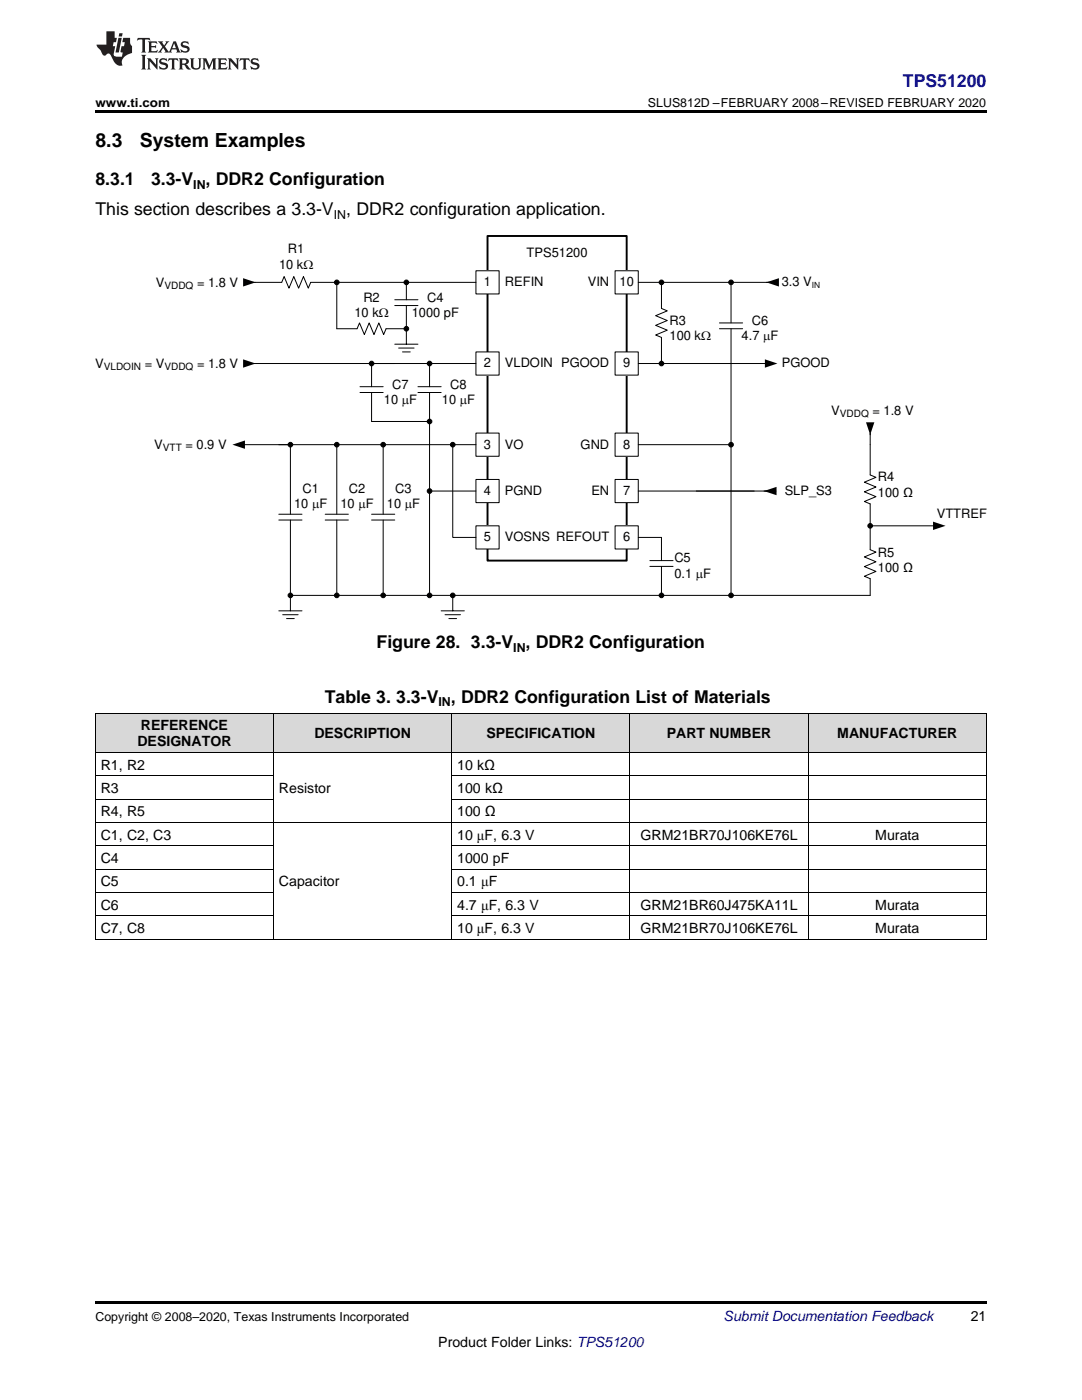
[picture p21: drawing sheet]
<svg xmlns="http://www.w3.org/2000/svg" width="216mm" height="279mm" viewBox="0 0 216 279" stroke-linecap="round" stroke-linejoin="round" font-family="sans-serif">
<defs><g id="words">
<g font-size="3.9">
<text x="19" y="29.3">8.3</text>
<text x="27.9" y="29.3">System Examples</text>
</g>
<text font-size="3.5" fill="#00f" x="180.2" y="17.3">TPS51200</text>
<g font-size="3.5">
<text x="19" y="37">8.3.1</text>
<text x="30.1" y="37">3.3-V , DDR2 Configuration</text>
<text x="19" y="43">This section describes a 3.3-V</text>
<text x="69.1" y="43">, DDR2 configuration application.</text>
<text x="75.1" y="129.4">Figure 28. 3.3-V</text>
<text x="104.9" y="129.4">, DDR2 Configuration</text>
<text x="64.8" y="140.3">Table 3. 3.3-V , DDR2 Configuration List of Materials</text>
</g>
<g font-size="2.8">
<text x="27.4" y="148.9">DESIGNATOR</text>
<text x="28.1" y="145.8">REFERENCE</text>
<text x="62.7" y="147.4">DESCRIPTION</text>
<text x="97" y="147.4">SPECIFICATION</text>
<text x="133" y="147.4">PART NUMBER</text>
<text x="167.1" y="147.4">MANUFACTURER</text>
<text x="20.1" y="153.6">R1, R2</text>
<text x="91.2" y="153.6">10 kΩ</text>
<text x="20.1" y="158.3">R3</text>
<text x="55.7" y="158.3">Resistor</text>
<text x="91.2" y="158.3">100 kΩ</text>
<text x="20.1" y="162.9">R4, R5</text>
<text x="20.1" y="167.6">C1, C2, C3</text>
<text x="91.2" y="162.9">100 Ω</text>
<text x="91.2" y="167.6">10 μF, 6.3 V</text>
<text x="127.8" y="167.6">GRM21BR70J106KE76L</text>
<text x="174.7" y="167.6">Murata</text>
<text x="20.1" y="172.2">C4</text>
<text x="91.2" y="172.2">1000 pF</text>
<text x="20.1" y="176.9">C5</text>
<text x="55.7" y="176.9">Capacitor</text>
<text x="91.2" y="176.9">0.1 μF</text>
<text x="20.1" y="181.5">C6</text>
<text x="91.2" y="181.5">4.7 μF, 6.3 V</text>
<text x="127.8" y="181.5">GRM21BR60J475KA11L</text>
<text x="174.7" y="181.5">Murata</text>
<text x="20.1" y="186.2">C7, C8</text>
<text x="91.2" y="186.2">10 μF, 6.3 V</text>
<text x="127.8" y="186.2">GRM21BR70J106KE76L</text>
<text x="174.7" y="186.2">Murata</text>
<text x="193.7" y="263.6">21</text>
<text x="87.5" y="268.9">Product Folder Links: TPS51200</text>
</g>
<text font-size="2.8" fill="#0000c8" x="144.4" y="263.6">Submit Documentation Feedback</text>
<g font-size="2.6">
<text x="55.7" y="53.7">10 k:</text>
<text x="57.5" y="50.6">R1</text>
<text x="105.1" y="51.3">TPS51200</text>
<text x="31.1" y="57.3">V</text>
<text x="39.3" y="57.3">= 1.8 V</text>
<text x="96.6" y="57.1">1</text>
<text x="100.8" y="57.1">REFIN</text>
<text x="117.3" y="57.1">VIN</text>
<text x="123.6" y="57.1">10</text>
<text x="156" y="57.1">3.3 V</text>
<text x="70.7" y="63.3">10 k:</text>
<text x="72.5" y="60.2">R2</text>
<text x="82.2" y="63.3">1000 pF</text>
<text x="85.2" y="60.2">C4</text>
<text x="133.6" y="64.8">R3</text>
<text x="150" y="64.8">C6</text>
<text x="133.6" y="67.9">100 k:</text>
<text x="148" y="67.9">4.7 PF</text>
<text x="19" y="73.5">V</text>
<text x="28.9" y="73.5">= V</text>
<text x="39.3" y="73.5">= 1.8 V</text>
<text x="78.3" y="77.5">C7</text>
<text x="89.9" y="77.5">C8</text>
<text x="96.6" y="73.3">2</text>
<text x="100.8" y="73.3">VLDOIN PGOOD</text>
<text x="124.3" y="73.3">9</text>
<text x="156" y="73.3">PGOOD</text>
<text x="76.6" y="80.7">10 PF</text>
<text x="88.2" y="80.7">10 PF</text>
<text x="165.9" y="82.7">V</text>
<text x="174.1" y="82.7">= 1.8 V</text>
<text x="30.8" y="89.7">V</text>
<text x="37" y="89.7">= 0.9 V</text>
<text x="96.6" y="89.5">3</text>
<text x="100.8" y="89.5">VO</text>
<text x="115.9" y="89.5">GND</text>
<text x="124.3" y="89.5">8</text>
<text x="58.7" y="101.5">10 PF</text>
<text x="60.4" y="98.4">C1</text>
<text x="67.9" y="101.5">10 PF</text>
<text x="69.6" y="98.4">C2</text>
<text x="77.2" y="101.5">10 PF</text>
<text x="78.9" y="98.4">C3</text>
<text x="96.6" y="98.8">4</text>
<text x="100.8" y="98.8">PGND</text>
<text x="118" y="98.8">EN</text>
<text x="124.3" y="98.8">7</text>
<text x="156.6" y="98.8">SLP_S3</text>
<text x="175.2" y="96.1">R4</text>
<text x="175.2" y="99.2">100 ü</text>
<text x="186.9" y="103.4">VTTREF</text>
<text x="96.6" y="108">5</text>
<text x="100.8" y="108">VOSNS REFOUT</text>
<text x="124.3" y="108">6</text>
<text x="134.6" y="112.2">C5</text>
<text x="175.2" y="111.1">R5</text>
<text x="134.6" y="115.4">0.1 PF</text>
<text x="175.2" y="114.2">100 ü</text>
</g>
<g font-size="2.5">
<text x="19" y="21.4">www.ti.com</text>
<text x="129.3" y="21.4">SLUS812D –FEBRUARY 2008–REVISED FEBRUARY 2020</text>
<text x="38.6" y="37.7">IN</text>
<text x="66.6" y="43.7">IN</text>
<text x="102.4" y="130.1">IN</text>
<text x="87.5" y="141">IN</text>
<text x="19" y="263.6">Copyright © 2008–2020, Texas Instruments Incorporated</text>
</g>
<g font-size="2">
<text x="32.8" y="57.7">VDDQ</text>
<text x="20.7" y="73.9">VLDOIN</text>
<text x="32.8" y="73.9">VDDQ</text>
<text x="167.6" y="83.2">VDDQ</text>
<text x="32.5" y="90.1">VTT</text>
</g>
<text font-size="1.7" x="162" y="57.5">IN</text>
</g></defs>
<g fill="#d8d8d8">
<path d="M19 142.4h35.6v7.8h-35.6z"/>
<path d="M54.6 142.4h35.6v7.8h-35.6z"/>
<path d="M90.2 142.4h35.5v7.8h-35.5z"/>
<path d="M125.7 142.4h35.6v7.8h-35.6z"/>
<path d="M161.3 142.4h35.5v7.8h-35.5z"/>
</g>
<path d="M19 187.4l.2 .1zM90.1 187.4l.1 .1zM125.6 187.4l.1 .1zM161.2 187.4l.1 .1zM196.7 187.4l.1 .1zM19 259.7h177.8v.5h-177.8z" fill="#000"/>
<g fill="none" stroke="#000" stroke-width=".2">
<path d="M19 159.5h35.6M19 154.8h35.6M19 150.2h177.8M19 142.3h177.8M19.1 142.3v45.2M54.6 142.3v45.2M90.1 142.3v45.2M90.2 159.5h106.6M90.2 154.8h106.6M125.7 142.3v45.2M161.2 142.3v45.2M196.8 142.3v45.2"/>
<path d="M19 178.1h35.6M19 173.4h35.6M19 168.8h35.6M19 164.1h177.8M90.2 178.1h106.6M90.2 173.4h106.6M90.2 168.8h106.6M19 187.4h177.8M19 182.8h35.6M90.2 182.8h106.6"/>
</g>
<path d="M97.3 47.1h27.7v64.8h-27.7z" fill="none" stroke="#000" stroke-width=".39"/>
<path d="M95 70.2h4.6v4.7h-4.6z" fill-rule="evenodd" fill="#fff"/>
<path d="M95 70.2h4.6v4.7h-4.6z" fill="none" stroke="#000" stroke-width=".2"/>
<path d="M95 86.4h4.6v4.7h-4.6z" fill-rule="evenodd" fill="#fff"/>
<path d="M95 86.4h4.6v4.7h-4.6z" fill="none" stroke="#000" stroke-width=".2"/>
<path d="M95 95.7h4.6v4.6h-4.6z" fill-rule="evenodd" fill="#fff"/>
<path d="M95 95.7h4.6v4.6h-4.6z" fill="none" stroke="#000" stroke-width=".2"/>
<path d="M95 104.9h4.6v4.7h-4.6z" fill-rule="evenodd" fill="#fff"/>
<path d="M95 104.9h4.6v4.7h-4.6z" fill="none" stroke="#000" stroke-width=".2"/>
<path d="M95 54h4.6v4.7h-4.6z" fill-rule="evenodd" fill="#fff"/>
<path d="M95 54h4.6v4.7h-4.6z" fill="none" stroke="#000" stroke-width=".2"/>
<path d="M122.7 70.2h4.7v4.7h-4.7z" fill-rule="evenodd" fill="#fff"/>
<path d="M122.7 70.2h4.7v4.7h-4.7z" fill="none" stroke="#000" stroke-width=".2"/>
<path d="M122.7 86.4h4.7v4.7h-4.7z" fill-rule="evenodd" fill="#fff"/>
<path d="M122.7 86.4h4.7v4.7h-4.7z" fill="none" stroke="#000" stroke-width=".2"/>
<path d="M122.7 95.7h4.7v4.6h-4.7z" fill-rule="evenodd" fill="#fff"/>
<path d="M122.7 95.7h4.7v4.6h-4.7z" fill="none" stroke="#000" stroke-width=".2"/>
<path d="M122.7 104.9h4.7v4.7h-4.7z" fill-rule="evenodd" fill="#fff"/>
<path d="M122.7 104.9h4.7v4.7h-4.7z" fill="none" stroke="#000" stroke-width=".2"/>
<path d="M122.7 54h4.7v4.7h-4.7z" fill-rule="evenodd" fill="#fff"/>
<g fill="none" stroke="#000" stroke-width=".2">
<path d="M49.8 56.4h6.4l.5-1.2 1 2.3 .9-2.3 1 2.3 1-2.3 .9 2.3 .5-1.1h33M67.2 56.4v9.2h4.1l.4-1.2 1 2.4 1-2.4 .9 2.4 1-2.4 1 2.4 .4-1.2h4.1M78.8 59.8h4.6M81.1 56.4v3.4M122.7 54h4.7v4.7h-4.7zM127.4 56.4h26.6M132 56.4v5.2l1.1 .4-2.3 1 2.3 1-2.3 .9 2.3 1-2.3 1 1.2 .4v5.2M145.9 56.4v8M49.8 72.5h45.2M71.8 78.3h4.7M71.8 77.2h4.7M74.1 72.5v4.7"/>
<path d="M74.1 78.3v5.8h11.6M78.8 68.7h4.6M78.8 61h4.6M79.5 69.5h3.1M80.3 70.2h1.6M81.1 61v7.7M83.4 78.3h4.6M83.4 77.2h4.6M85.7 72.5v4.7M85.7 78.3v40.5M127.4 72.5h25.4M143.6 65.6h4.6"/>
<path d="M143.6 64.4h4.6M145.9 65.6v23.1M48.7 88.7h46.3M57.9 88.7v13.9M67.2 88.7v13.9M76.5 88.7v13.9M85.7 98h9.3M90.3 88.7v18.6h4.7M127.4 88.7h18.5v30.1h-13.9M127.4 98h27.4M173.6 86.4v8.4l1.2 .5-2.3 .9 2.3 1-2.3 1 2.3 .9-2.3 1 1.1 .5v9.1l1.2 .5-2.3 .9 2.3 1-2.3 1 2.3 .9-2.3 1 1.1 .5v3.3h-27.7M55.6 103.8h4.7"/>
<path d="M55.6 102.6h4.7M57.9 118.8h74.1M57.9 103.8v18.1M64.9 103.8h4.6M64.9 102.6h4.6M67.2 103.8v15M74.1 103.8h4.7M74.1 102.6h4.7M76.5 103.8v15M90.3 118.8v3.1M127.4 107.3h4.6v4.6M129.7 113h4.6"/>
<path d="M129.7 111.9h4.6M132 113v5.8M173.6 104.9h12.8M55.6 121.9h4.7M56.4 122.7h3.1M57.2 123.5h1.5M88 121.9h4.7M88.8 122.7h3.1M89.6 123.5h1.5"/>
<circle cx="67.2" cy="56.4" r=".46"/>
<circle cx="81.1" cy="56.4" r=".46"/>
<circle cx="132" cy="56.4" r=".46"/>
<circle cx="145.9" cy="56.4" r=".46"/>
<circle cx="74.1" cy="72.5" r=".46"/>
<circle cx="81.1" cy="65.6" r=".46"/>
<circle cx="85.7" cy="72.5" r=".46"/>
<circle cx="132" cy="72.5" r=".46"/>
<circle cx="57.9" cy="88.7" r=".46"/>
<circle cx="67.2" cy="88.7" r=".46"/>
<circle cx="76.5" cy="88.7" r=".46"/>
<circle cx="85.7" cy="98" r=".46"/>
<circle cx="85.7" cy="84.1" r=".46"/>
<circle cx="90.3" cy="88.7" r=".46"/>
<circle cx="145.9" cy="88.7" r=".46"/>
<circle cx="57.9" cy="118.8" r=".46"/>
<circle cx="67.2" cy="118.8" r=".46"/>
<circle cx="76.5" cy="118.8" r=".46"/>
<circle cx="85.7" cy="118.8" r=".46"/>
<circle cx="90.3" cy="118.8" r=".46"/>
<circle cx="132" cy="118.8" r=".46"/>
<circle cx="145.9" cy="118.8" r=".46"/>
<circle cx="173.6" cy="104.9" r=".46"/>
</g>
<g fill="#000">
<path d="M48.5 55.5l2.5 .9-2.5 .8zM152.9 56.4l2.5-.9v1.7zM48.5 71.7l2.5 .8-2.5 .9zM152.6 71.7l2.5 .8-2.5 .9zM46.4 88.7l2.5-.8v1.7zM152.4 98l2.5-.8v1.6zM172.8 84.3h1.7l-.9 2.5zM186.2 104.1l2.5 .8-2.5 .9z"/>
<circle cx="67.2" cy="56.4" r=".46"/>
<circle cx="81.1" cy="56.4" r=".46"/>
<circle cx="132" cy="56.4" r=".46"/>
<circle cx="145.9" cy="56.4" r=".46"/>
<circle cx="74.1" cy="72.5" r=".46"/>
<circle cx="81.1" cy="65.6" r=".46"/>
<circle cx="85.7" cy="72.5" r=".46"/>
<circle cx="132" cy="72.5" r=".46"/>
<circle cx="57.9" cy="88.7" r=".46"/>
<circle cx="67.2" cy="88.7" r=".46"/>
<circle cx="76.5" cy="88.7" r=".46"/>
<circle cx="85.7" cy="98" r=".46"/>
<circle cx="85.7" cy="84.1" r=".46"/>
<circle cx="90.3" cy="88.7" r=".46"/>
<circle cx="145.9" cy="88.7" r=".46"/>
<circle cx="57.9" cy="118.8" r=".46"/>
<circle cx="67.2" cy="118.8" r=".46"/>
<circle cx="76.5" cy="118.8" r=".46"/>
<circle cx="85.7" cy="118.8" r=".46"/>
<circle cx="90.3" cy="118.8" r=".46"/>
<circle cx="132" cy="118.8" r=".46"/>
<circle cx="145.9" cy="118.8" r=".46"/>
<circle cx="173.6" cy="104.9" r=".46"/>
</g>
<path d="M19 22h177.8v.5h-177.8z" fill="#000"/>
<g fill="#231f20">
<path d="M27.5 7.6l-.1 .5 .4-.2h.6v.1v2.1l-.2 .4h1l-.3-.4v-2.1l.1-.1h.5l.5 .2-.2-.5zM29.5 8.3l.2 .3v1.5l-.2 .4h1.8l.2-.6a1.04 1.04 0 0 1-1.3 .2v-.7h.6l.3 .2v-.6l-.3 .2h-.6v-.6l.8-.1 .4 .3-.2-.5zM31.5 8.3l.9 1.1-.9 1.1h.8l-.2-.2 .5-.7 .4 .7-.2 .2h1.5l-.1-.2 .1-.4h.9l.1 .4-.2 .2h1l-.3-.3-.7-1.9h-.5l-.9 2-.8-1 .9-1h-.8l.1 .3-.3 .5-.4-.6 .2-.2zM34.7 8.6l.4 1h-.7zM36.3 8.4a.63 .63 0 0 0-.2 .7 .63 .63 0 0 0 .6 .4l.6 .2 .1 .2a.75 .75 0 0 1-.7 .4 .75 .75 0 0 1-.6-.5l.1 .7 .1-.1a1.11 1.11 0 0 0 1.5-.6 1.13 1.13 0 0 0-1.2-.8l-.1-.4a1.04 1.04 0 0 1 1.2 .2l-.2-.5-.1 .1-.5-.2zM28.2 10.9l.2 .4v2.2l-.2 .4h1l-.3-.4v-2.2l.3-.4zM29.3 11.6l.3 .4v1.5l-.3 .4h.8l-.2-.4v-1.3l1.5 1.7v-1.9l.2-.4h-.7l.2 .4v.9l-1.1-1.3zM32 11.8a.62 .62 0 0 0-.2 .7 .62 .62 0 0 0 .6 .4l.6 .1 .1 .3a.76 .76 0 0 1-.7 .3 .76 .76 0 0 1-.6-.4l.1 .7 .1-.1a1.11 1.11 0 0 0 1.5-.6 1.13 1.13 0 0 0-1.2-.8l-.1-.4a1.04 1.04 0 0 1 1.2 .2l-.2-.6-.1 .1-.5-.1zM33.7 11.6l-.2 .6a.61 .61 0 0 1 .8-.3v1.6l-.2 .4h.9l-.2-.4v-1.6a.63 .63 0 0 1 .8 .3l-.2-.6zM35.6 11.6l.3 .4v1.5l-.3 .4h1l-.2-.2v-.8l.5 .2a.76 .76 0 0 0 1.2 .7l-1-1a.58 .58 0 0 0 .6-.5 .58 .58 0 0 0-.5-.6zM36.4 11.9h.1a.45 .45 0 0 1 .5 .1 .45 .45 0 0 1 .1 .5l-.7 .2zM37.9 11.6l.2 .2a2.17 2.17 0 0 0 .3 1.9 .99 .99 0 0 0 1.6-.6v-1.1l.2-.4h-.7l.2 .2a1.92 1.92 0 0 1-.2 1.8 .6 .6 0 0 1-.9-.5v-1.1l.2-.4zM40.4 11.6l.2 .4v1.5l-.2 .4h.7l-.2-.4v-1.4l.8 1.8 .8-1.8v1.4l-.2 .4h.9l-.2-.4v-1.5l.2-.4h-.8l-.6 1.5-.6-1.5zM43.4 11.6l.2 .4v1.5l-.2 .4h1.8l.2-.6a1.04 1.04 0 0 1-1.3 .1v-.6h.5l.4 .2v-.6l-.4 .2h-.5v-.7h.8l.3 .3-.1-.6zM45.5 11.6l.2 .4v1.5l-.2 .4h.7l-.2-.4v-1.3l1.5 1.7v-1.9l.2-.4h-.7l.2 .4v.9l-1.1-1.3zM47.9 11.6l-.1 .6a.61 .61 0 0 1 .8-.3v1.6l-.3 .4h1l-.3-.4 .1-1.6a.63 .63 0 0 1 .7 .3l-.1-.6zM50.2 11.8a.62 .62 0 0 0-.2 .7 .62 .62 0 0 0 .6 .4l.6 .1 .2 .3a.76 .76 0 0 1-.8 .3 .76 .76 0 0 1-.6-.4l.1 .7 .2-.1a1.11 1.11 0 0 0 1.5-.6 1.13 1.13 0 0 0-1.3-.8l-.1-.4a1.04 1.04 0 0 1 1.2 .2l-.1-.6-.2 .1-.5-.1z"/>
<path d="M21.2 6.3v2.6h-1.9l.1 .4 .7 .9a.91 .91 0 0 0 1 .8 .56 .56 0 0 1 .5-.3 .56 .56 0 0 1 .5 .3l.4 .8a1.53 1.53 0 0 0 1.9 1.2 1.54 1.54 0 0 1 1-2.1l.9-.3v-1.4a1.52 1.52 0 0 1-.3-1.6h-1.4l-.2 .8h.5l-.2 .8h-.4l-.2 1v.2l.4 .1-.2 .8a1.93 1.93 0 0 1-1.6-.3l.3-1.8h-.5l.2-.8h.4l.2-.8h-.4v-1.3zM23.6 7.6l-.6 2.9h.7l.6-2.9zM23.8 6.6l-.1 .7h.6l.2-.7z"/>
</g>
<use href="#words"/>
</svg>
